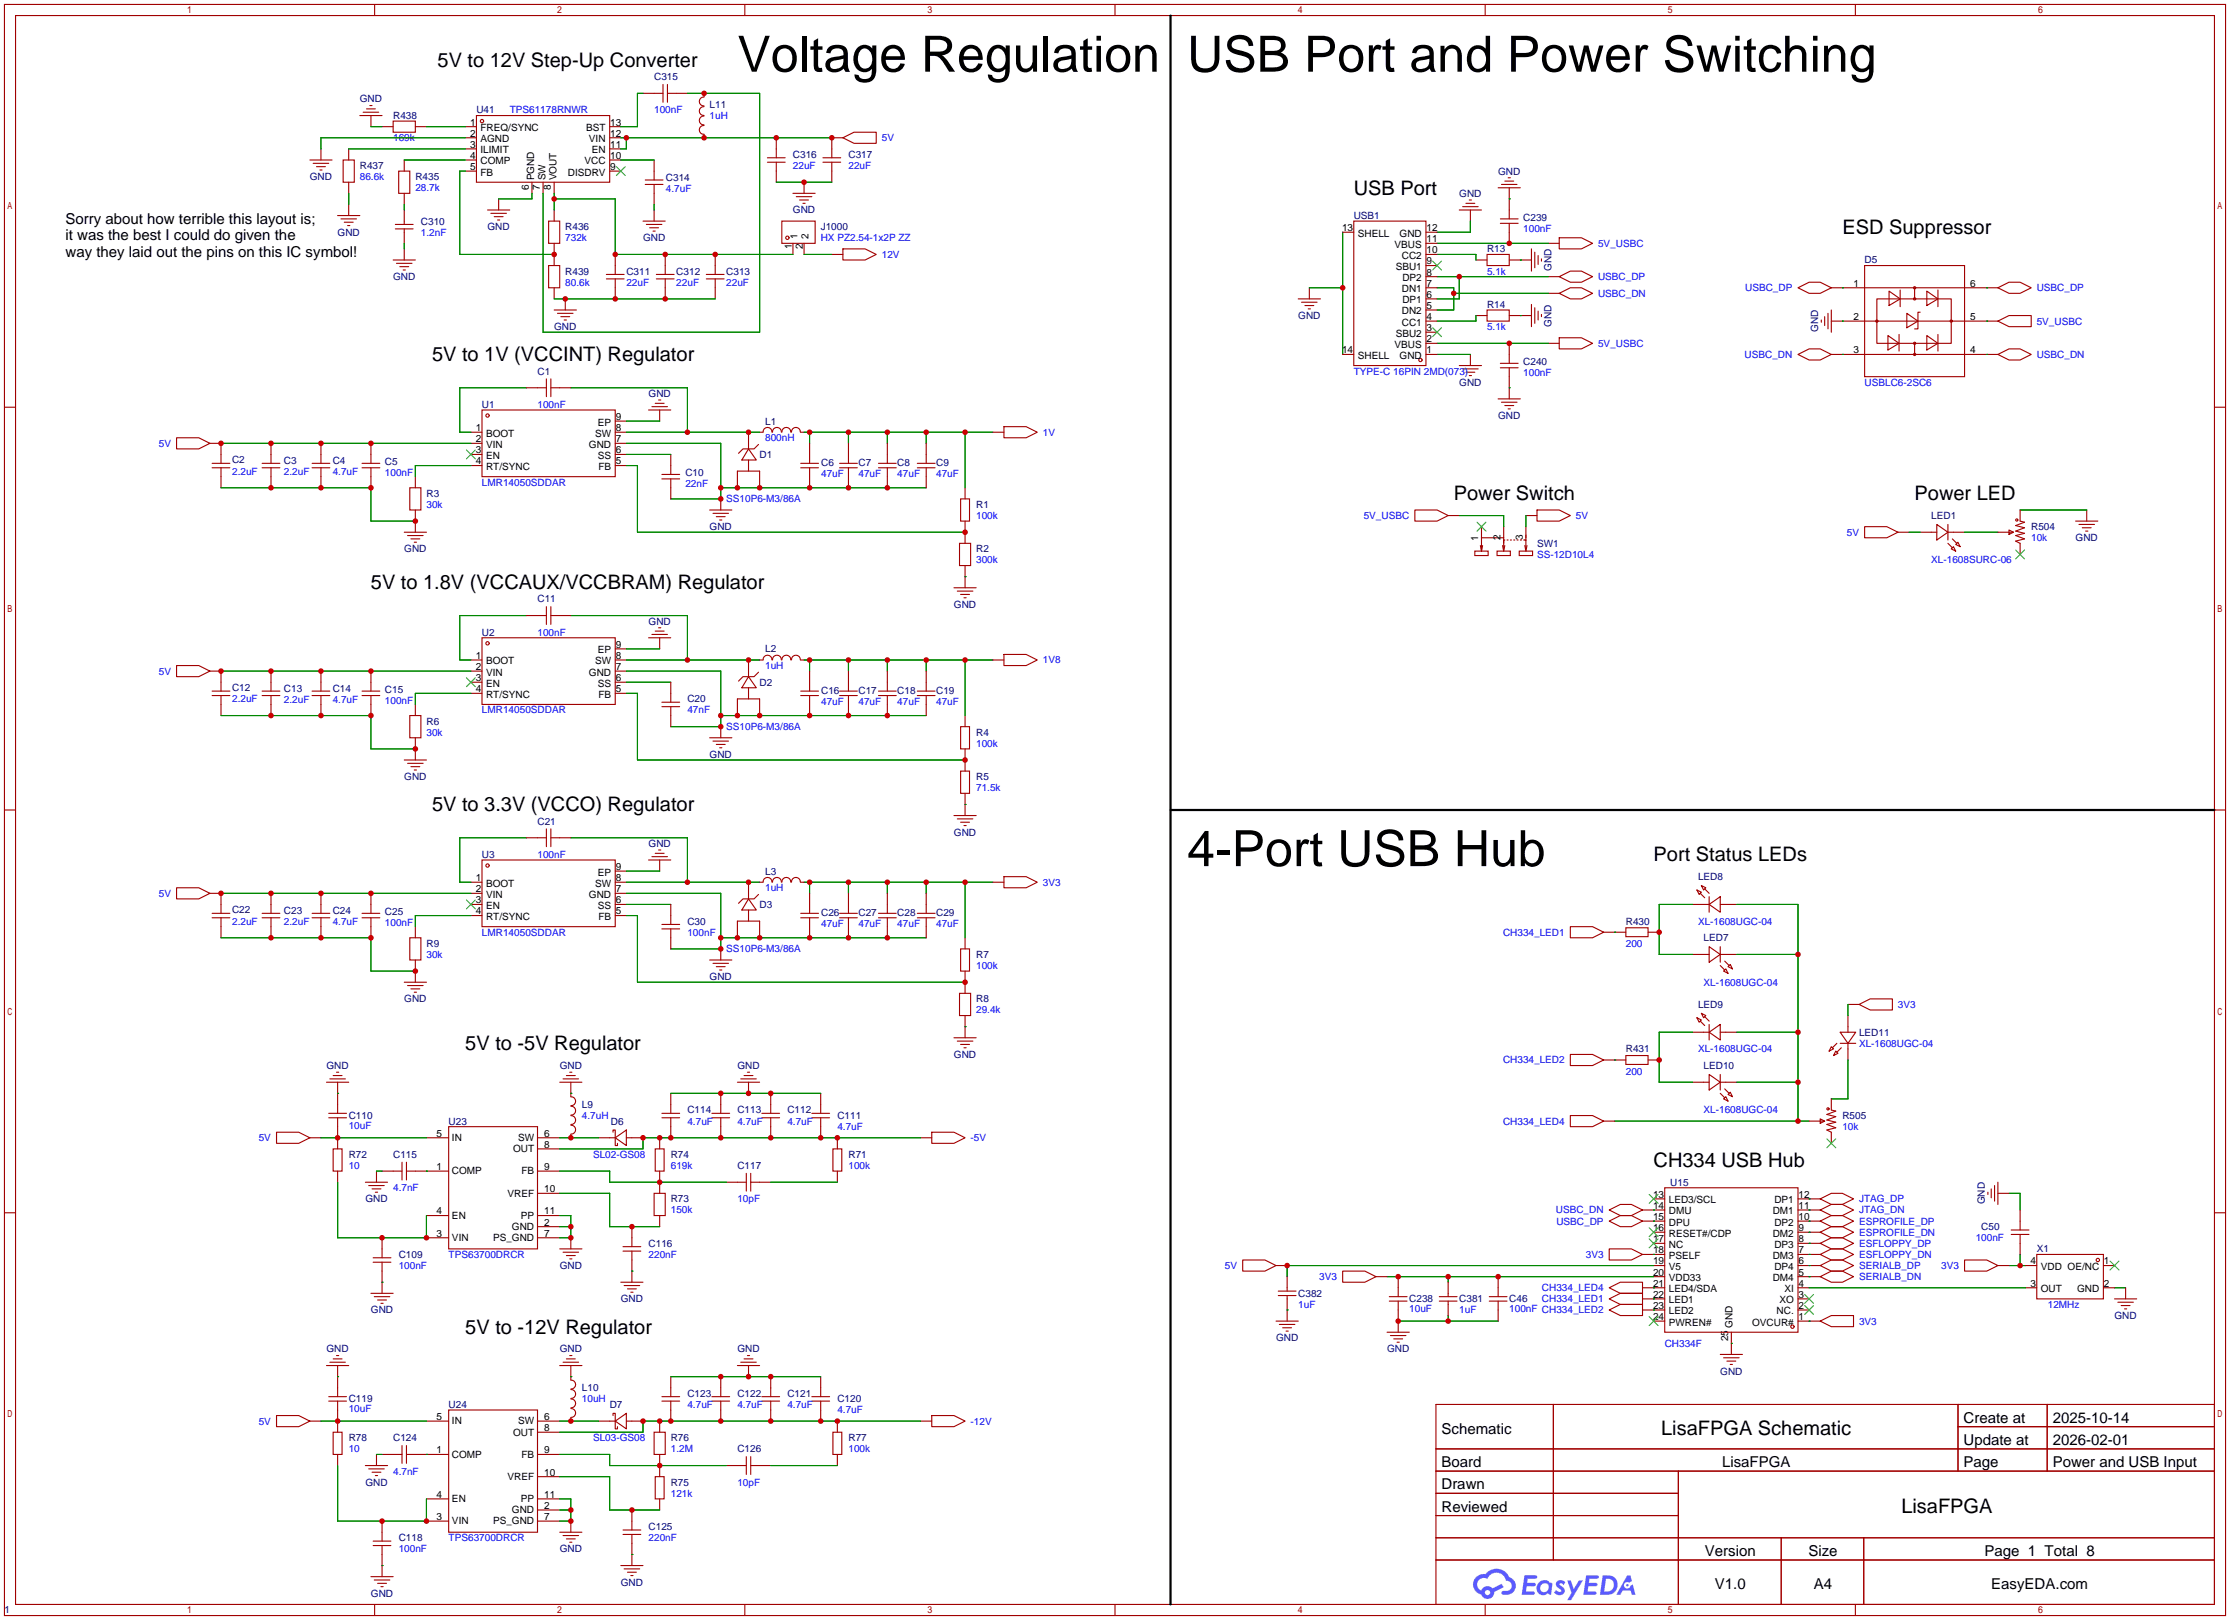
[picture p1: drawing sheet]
<svg xmlns="http://www.w3.org/2000/svg" width="510mm" height="370mm" viewBox="0 0 510 370" stroke-linecap="round" stroke-linejoin="round" font-family="sans-serif">
<defs><g id="words">
<g font-size="11.4">
<text x="168.7" y="16.4">Voltage Regulation</text>
<text x="271.5" y="16.4">USB Port and Power Switching</text>
<text x="271.5" y="198">4-Port USB Hub</text>
</g>
<g font-size="4.6">
<text x="100.1" y="15.3">5V to 12V Step-Up Converter</text>
<text x="309.6" y="44.5">USB Port</text>
<text x="421.4" y="53.4">ESD Suppressor</text>
<text x="98.8" y="82.6">5V to 1V (VCCINT) Regulator</text>
<text x="332.5" y="114.4">Power Switch</text>
<text x="437.9" y="114.4">Power LED</text>
<text x="84.8" y="134.7">5V to 1.8V (VCCAUX/VCCBRAM) Regulator</text>
<text x="98.8" y="185.5">5V to 3.3V (VCCO) Regulator</text>
<text x="378.2" y="196.9">Port Status LEDs</text>
<text x="106.4" y="240.1">5V to -5V Regulator</text>
<text x="378.2" y="266.8">CH334 USB Hub</text>
<text x="106.4" y="304.9">5V to -12V Regulator</text>
<text x="379.9" y="328.1">LisaFPGA Schematic</text>
<text x="434.9" y="345.9">LisaFPGA</text>
</g>
<g font-size="3.4">
<text x="15" y="51.1">Sorry about how terrible this layout is;</text>
<text x="15" y="54.9">it was the best I could do given the</text>
<text x="15" y="58.7">way they laid out the pins on this IC symbol!</text>
<text x="329.7" y="327.8">Schematic</text>
<text x="449.1" y="325.2">Create at</text>
<text x="469.5" y="325.2">2025-10-14</text>
<text x="329.7" y="335.4">Board</text>
<text x="393.9" y="335.4">LisaFPGA</text>
<text x="449.1" y="330.3">Update at</text>
<text x="449.1" y="335.4">Page</text>
<text x="469.5" y="330.3">2026-02-01</text>
<text x="469.5" y="335.4">Power and USB Input</text>
<text x="329.7" y="340.5">Drawn</text>
<text x="329.7" y="345.5">Reviewed</text>
<text x="389.9" y="355.7">Version</text>
<text x="413.6" y="355.7">Size</text>
<text x="453.9" y="355.7">Page 1 Total 8</text>
<text x="392.2" y="363.3">V1.0</text>
<text x="414.9" y="363.3">A4</text>
<text x="455.4" y="363.3">EasyEDA.com</text>
</g>
<g font-size="2.3" fill="#000080">
<text x="82.3" y="23.4">GND</text>
<text x="149.6" y="18.3">C315</text>
<text x="89.9" y="27.2">R438</text>
<text x="109" y="25.9">U41</text>
<text x="162.3" y="24.7">L11</text>
<text x="70.9" y="41.2">GND</text>
<text x="82.3" y="38.6">R437</text>
<text x="95" y="41.2">R435</text>
<text x="152.3" y="41.4">C314</text>
<text x="181.4" y="36.1">C316</text>
<text x="194.1" y="36.1">C317</text>
<text x="342.6" y="39.9">GND</text>
<text x="333.8" y="45">GND</text>
<text x="77.2" y="53.9">GND</text>
<text x="96.3" y="51.3">C310</text>
<text x="111.5" y="52.6">GND</text>
<text x="129.3" y="52.6">R436</text>
<text x="181.4" y="48.8">GND</text>
<text x="187.7" y="52.6">J1000</text>
<text x="309.6" y="50.1">USB1</text>
<text x="348.4" y="50.5">C239</text>
<text x="147.1" y="55.1">GND</text>
<text x="340.1" y="57.7">R13</text>
<text x="89.9" y="64">GND</text>
<text x="129.3" y="62.8">R439</text>
<text x="143.3" y="62.8">C311</text>
<text x="154.7" y="62.8">C312</text>
<text x="166.1" y="62.8">C313</text>
<text x="354.9" y="62" transform="rotate(-90 354.9 62)">GND</text>
<text x="426.5" y="60.2">D5</text>
<text x="340.1" y="70.4">R14</text>
<text x="126.7" y="75.5">GND</text>
<text x="296.9" y="72.9">GND</text>
<text x="354.9" y="74.7" transform="rotate(-90 354.9 74.7)">GND</text>
<text x="415.8" y="75.9" transform="rotate(-90 415.8 75.9)">GND</text>
<text x="348.4" y="83.5">C240</text>
<text x="122.9" y="85.6">C1</text>
<text x="333.8" y="88.2">GND</text>
<text x="110.2" y="93.2">U1</text>
<text x="148.3" y="90.7">GND</text>
<text x="342.6" y="95.8">GND</text>
<text x="175" y="97.1">L1</text>
<text x="53.1" y="105.9">C2</text>
<text x="64.9" y="106.1">C3</text>
<text x="76.1" y="106.1">C4</text>
<text x="88" y="106.4">C5</text>
<text x="173.7" y="104.7">D1</text>
<text x="187.8" y="106.6">C6</text>
<text x="196.3" y="106.6">C7</text>
<text x="205.2" y="106.6">C8</text>
<text x="214.1" y="106.6">C9</text>
<text x="97.5" y="113.6">R3</text>
<text x="156.7" y="108.8">C10</text>
<text x="223.3" y="116.1">R1</text>
<text x="441.7" y="118.6">LED1</text>
<text x="162.3" y="121.2">GND</text>
<text x="351.5" y="125">SW1</text>
<text x="464.6" y="121.2">R504</text>
<text x="474.7" y="123.7">GND</text>
<text x="92.5" y="126.3">GND</text>
<text x="223.3" y="126.3">R2</text>
<text x="122.9" y="137.7">C11</text>
<text x="148.3" y="142.8">GND</text>
<text x="218.2" y="139">GND</text>
<text x="110.2" y="145.3">U2</text>
<text x="175" y="149.1">L2</text>
<text x="53.1" y="158">C12</text>
<text x="64.9" y="158.2">C13</text>
<text x="76.1" y="158.2">C14</text>
<text x="88" y="158.4">C15</text>
<text x="157.2" y="160.6">C20</text>
<text x="173.7" y="156.7">D2</text>
<text x="187.8" y="158.6">C16</text>
<text x="196.3" y="158.7">C17</text>
<text x="205.2" y="158.7">C18</text>
<text x="214.1" y="158.7">C19</text>
<text x="97.5" y="165.6">R6</text>
<text x="162.3" y="173.3">GND</text>
<text x="223.3" y="168.2">R4</text>
<text x="92.5" y="178.3">GND</text>
<text x="223.3" y="178.3">R5</text>
<text x="122.9" y="188.5">C21</text>
<text x="218.2" y="191">GND</text>
<text x="110.2" y="196.1">U3</text>
<text x="148.3" y="193.6">GND</text>
<text x="175" y="199.9">L3</text>
<text x="388.4" y="201.2">LED8</text>
<text x="53.1" y="208.8">C22</text>
<text x="64.9" y="209">C23</text>
<text x="76.1" y="209">C24</text>
<text x="88" y="209.2">C25</text>
<text x="173.7" y="207.5">D3</text>
<text x="187.8" y="209.4">C26</text>
<text x="196.3" y="209.5">C27</text>
<text x="205.2" y="209.5">C28</text>
<text x="214.1" y="209.5">C29</text>
<text x="157.2" y="211.4">C30</text>
<text x="371.9" y="211.4">R430</text>
<text x="389.6" y="215.2">LED7</text>
<text x="97.5" y="216.4">R9</text>
<text x="223.3" y="219">R7</text>
<text x="162.3" y="224.1">GND</text>
<text x="92.5" y="229.1">GND</text>
<text x="223.3" y="229.1">R8</text>
<text x="388.4" y="230.4">LED9</text>
<text x="425.2" y="236.8">LED11</text>
<text x="74.7" y="244.4">GND</text>
<text x="128" y="244.4">GND</text>
<text x="168.7" y="244.4">GND</text>
<text x="218.2" y="241.8">GND</text>
<text x="371.9" y="240.6">R431</text>
<text x="389.6" y="244.4">LED10</text>
<text x="79.8" y="255.7">C110</text>
<text x="102.6" y="257.1">U23</text>
<text x="133.1" y="253.3">L9</text>
<text x="139.7" y="257.1">D6</text>
<text x="157.2" y="254.5">C114</text>
<text x="168.7" y="254.5">C113</text>
<text x="180.1" y="254.5">C112</text>
<text x="191.5" y="255.8">C111</text>
<text x="421.4" y="255.8">R505</text>
<text x="79.8" y="264.7">R72</text>
<text x="89.9" y="264.7">C115</text>
<text x="153.4" y="264.7">R74</text>
<text x="168.7" y="267.2">C117</text>
<text x="194.1" y="264.7">R71</text>
<text x="83.6" y="274.9">GND</text>
<text x="153.4" y="274.9">R73</text>
<text x="382" y="271">U15</text>
<text x="453.9" y="275.3" transform="rotate(-90 453.9 275.3)">GND</text>
<text x="453.1" y="281.2">C50</text>
<text x="91.2" y="287.6">C109</text>
<text x="148.3" y="285">C116</text>
<text x="465.8" y="286.3">X1</text>
<text x="128" y="290.1">GND</text>
<text x="142" y="297.7">GND</text>
<text x="296.9" y="296.4">C382</text>
<text x="322.3" y="297.6">C238</text>
<text x="333.8" y="297.7">C381</text>
<text x="345.2" y="297.6">C46</text>
<text x="84.8" y="300.3">GND</text>
<text x="483.6" y="301.5">GND</text>
<text x="74.7" y="309.1">GND</text>
<text x="128" y="309.1">GND</text>
<text x="168.7" y="309.1">GND</text>
<text x="291.8" y="306.6">GND</text>
<text x="317.2" y="309.1">GND</text>
<text x="393.4" y="314.2">GND</text>
<text x="79.8" y="320.5">C119</text>
<text x="102.6" y="321.8">U24</text>
<text x="133.1" y="318">L10</text>
<text x="139.4" y="321.8">D7</text>
<text x="157.2" y="319.3">C123</text>
<text x="168.7" y="319.3">C122</text>
<text x="180.1" y="319.3">C121</text>
<text x="191.5" y="320.6">C120</text>
<text x="79.8" y="329.5">R78</text>
<text x="89.9" y="329.5">C124</text>
<text x="153.4" y="329.5">R76</text>
<text x="194.1" y="329.5">R77</text>
<text x="168.7" y="332">C126</text>
<text x="83.6" y="339.6">GND</text>
<text x="153.4" y="339.6">R75</text>
<text x="91.2" y="352.3">C118</text>
<text x="148.3" y="349.8">C125</text>
<text x="128" y="354.9">GND</text>
<text x="84.8" y="365">GND</text>
<text x="142" y="362.5">GND</text>
<text x="1" y="368.8">1</text>
</g>
<g font-size="2.3">
<text x="107.6" y="28.7">1</text>
<text x="109.9" y="30">FREQ/SYNC</text>
<text x="134.1" y="30">BST</text>
<text x="139.6" y="28.7">13</text>
<text x="107.6" y="31.2">2</text>
<text x="107.6" y="33.8">3</text>
<text x="109.9" y="32.5">AGND</text>
<text x="109.9" y="35.1">ILIMIT</text>
<text x="134.7" y="32.5">VIN</text>
<text x="135.3" y="35.1">EN</text>
<text x="139.6" y="33.8">11</text>
<text x="139.6" y="31.2">12</text>
<text x="107.6" y="36.3">4</text>
<text x="107.6" y="38.9">5</text>
<text x="109.9" y="37.6">COMP</text>
<text x="109.9" y="40.1">FB</text>
<text x="122.2" y="41.2" transform="rotate(-90 122.2 41.2)">PGND</text>
<text x="124.7" y="41.2" transform="rotate(-90 124.7 41.2)">SW</text>
<text x="127.3" y="41.2" transform="rotate(-90 127.3 41.2)">VOUT</text>
<text x="129.9" y="40.1">DISDRV</text>
<text x="133.7" y="37.6">VCC</text>
<text x="139.6" y="38.9">9</text>
<text x="139.6" y="36.3">10</text>
<text x="120.9" y="43.5" transform="rotate(-90 120.9 43.5)">6</text>
<text x="123.5" y="43.5" transform="rotate(-90 123.5 43.5)">7</text>
<text x="126" y="43.5" transform="rotate(-90 126 43.5)">8</text>
<text x="307" y="52.8">13</text>
<text x="326.3" y="52.8">12</text>
<text x="181.1" y="57" transform="rotate(-90 181.1 57)">1</text>
<text x="182.4" y="54.7" transform="rotate(-90 182.4 54.7)">1</text>
<text x="183.6" y="57" transform="rotate(-90 183.6 57)">2</text>
<text x="184.9" y="54.7" transform="rotate(-90 184.9 54.7)">2</text>
<text x="310.6" y="54.1">SHELL</text>
<text x="319" y="56.6">VBUS</text>
<text x="320.1" y="54.1">GND</text>
<text x="320.6" y="59.2">CC2</text>
<text x="326.3" y="57.9">10</text>
<text x="326.3" y="55.4">11</text>
<text x="319.2" y="61.7">SBU1</text>
<text x="320.7" y="64.3">DP2</text>
<text x="326.3" y="65.5">7</text>
<text x="326.3" y="63">8</text>
<text x="326.3" y="60.5">9</text>
<text x="423.9" y="65.5">1</text>
<text x="450.6" y="65.5">6</text>
<text x="320.6" y="71.9">DN2</text>
<text x="320.6" y="66.8">DN1</text>
<text x="320.7" y="69.3">DP1</text>
<text x="326.3" y="70.6">5</text>
<text x="326.3" y="68.1">6</text>
<text x="319.2" y="77">SBU2</text>
<text x="320.6" y="74.4">CC1</text>
<text x="326.3" y="75.7">3</text>
<text x="326.3" y="73.2">4</text>
<text x="423.9" y="73.2">2</text>
<text x="450.6" y="73.2">5</text>
<text x="307" y="80.8">14</text>
<text x="310.6" y="82">SHELL</text>
<text x="319" y="79.5">VBUS</text>
<text x="320.1" y="82">GND</text>
<text x="326.3" y="80.8">1</text>
<text x="326.3" y="78.2">2</text>
<text x="423.9" y="80.8">3</text>
<text x="450.6" y="80.8">4</text>
<text x="108.8" y="98.6">1</text>
<text x="108.8" y="101.1">2</text>
<text x="111.2" y="99.8">BOOT</text>
<text x="136.1" y="99.8">SW</text>
<text x="136.7" y="97.3">EP</text>
<text x="140.8" y="101.1">7</text>
<text x="140.8" y="98.6">8</text>
<text x="140.8" y="96">9</text>
<text x="108.8" y="103.6">3</text>
<text x="108.8" y="106.2">4</text>
<text x="111.2" y="102.4">VIN</text>
<text x="111.2" y="104.9">EN</text>
<text x="111.2" y="107.4">RT/SYNC</text>
<text x="134.7" y="102.4">GND</text>
<text x="136.7" y="104.9">SS</text>
<text x="136.9" y="107.4">FB</text>
<text x="140.8" y="106.2">5</text>
<text x="140.8" y="103.6">6</text>
<text x="338.1" y="123.7" transform="rotate(-90 338.1 123.7)">1</text>
<text x="343.2" y="123.4" transform="rotate(-90 343.2 123.4)">2</text>
<text x="348.3" y="123.4" transform="rotate(-90 348.3 123.4)">3</text>
<text x="136.7" y="149.4">EP</text>
<text x="140.8" y="148.1">9</text>
<text x="108.8" y="150.6">1</text>
<text x="108.8" y="153.2">2</text>
<text x="108.8" y="155.7">3</text>
<text x="111.2" y="151.9">BOOT</text>
<text x="111.2" y="154.4">VIN</text>
<text x="134.7" y="154.4">GND</text>
<text x="136.1" y="151.9">SW</text>
<text x="140.8" y="155.7">6</text>
<text x="140.8" y="153.2">7</text>
<text x="140.8" y="150.6">8</text>
<text x="108.8" y="158.2">4</text>
<text x="111.2" y="157">EN</text>
<text x="111.2" y="159.5">RT/SYNC</text>
<text x="136.7" y="157">SS</text>
<text x="136.9" y="159.5">FB</text>
<text x="140.8" y="158.2">5</text>
<text x="108.8" y="201.4">1</text>
<text x="108.8" y="204">2</text>
<text x="111.2" y="202.7">BOOT</text>
<text x="136.1" y="202.7">SW</text>
<text x="136.7" y="200.2">EP</text>
<text x="140.8" y="204">7</text>
<text x="140.8" y="201.4">8</text>
<text x="140.8" y="198.9">9</text>
<text x="108.8" y="206.5">3</text>
<text x="108.8" y="209">4</text>
<text x="111.2" y="205.2">VIN</text>
<text x="111.2" y="207.8">EN</text>
<text x="134.7" y="205.2">GND</text>
<text x="136.7" y="207.8">SS</text>
<text x="140.8" y="209">5</text>
<text x="140.8" y="206.5">6</text>
<text x="111.2" y="210.3">RT/SYNC</text>
<text x="136.9" y="210.3">FB</text>
<text x="99.8" y="259.8">5</text>
<text x="103.4" y="260.9">IN</text>
<text x="117.3" y="263.4">OUT</text>
<text x="118.5" y="260.9">SW</text>
<text x="124.5" y="259.8">6</text>
<text x="124.5" y="262.4">8</text>
<text x="99.8" y="267.5">1</text>
<text x="103.4" y="268.5">COMP</text>
<text x="119.2" y="268.5">FB</text>
<text x="124.5" y="267.5">9</text>
<text x="116.1" y="273.6">VREF</text>
<text x="124.5" y="272.5">10</text>
<text x="378.1" y="273.8">13</text>
<text x="381.7" y="275.1">LED3/SCL</text>
<text x="405.8" y="275.1">DP1</text>
<text x="411.4" y="273.8">12</text>
<text x="99.8" y="277.6">4</text>
<text x="103.4" y="278.6">EN</text>
<text x="117.1" y="281.2">GND</text>
<text x="119.1" y="278.6">PP</text>
<text x="124.5" y="280.2">2</text>
<text x="124.5" y="277.6">11</text>
<text x="378.1" y="281.4">16</text>
<text x="378.1" y="278.9">15</text>
<text x="378.1" y="276.4">14</text>
<text x="381.7" y="280.2">DPU</text>
<text x="381.7" y="277.6">DMU</text>
<text x="405.5" y="277.6">DM1</text>
<text x="405.8" y="280.2">DP2</text>
<text x="411.4" y="276.4">11</text>
<text x="411.4" y="278.9">10</text>
<text x="411.4" y="281.4">9</text>
<text x="99.8" y="282.7">3</text>
<text x="103.4" y="283.7">VIN</text>
<text x="112.8" y="283.7">PS_GND</text>
<text x="124.5" y="282.7">7</text>
<text x="378.1" y="286.5">18</text>
<text x="378.1" y="284">17</text>
<text x="381.7" y="287.8">PSELF</text>
<text x="381.7" y="285.2">NC</text>
<text x="381.7" y="282.7">RESET#/CDP</text>
<text x="405.5" y="282.7">DM2</text>
<text x="405.5" y="287.8">DM3</text>
<text x="405.8" y="285.2">DP3</text>
<text x="411.4" y="284">8</text>
<text x="411.4" y="286.5">7</text>
<text x="378.1" y="291.6">20</text>
<text x="378.1" y="289.1">19</text>
<text x="381.7" y="292.9">VDD33</text>
<text x="381.7" y="290.3">V5</text>
<text x="405.5" y="292.9">DM4</text>
<text x="405.8" y="290.3">DP4</text>
<text x="411.4" y="289.1">6</text>
<text x="411.4" y="291.6">5</text>
<text x="464.4" y="289.1">4</text>
<text x="466.8" y="290.3">VDD OE/NC</text>
<text x="481.2" y="289.1">1</text>
<text x="378.1" y="299.2">23</text>
<text x="378.1" y="296.7">22</text>
<text x="378.1" y="294.1">21</text>
<text x="381.7" y="297.9">LED1</text>
<text x="381.7" y="295.4">LED4/SDA</text>
<text x="407" y="297.9">XO</text>
<text x="408.1" y="295.4">XI</text>
<text x="411.4" y="294.1">4</text>
<text x="411.4" y="296.7">3</text>
<text x="411.4" y="299.2">2</text>
<text x="464.4" y="294.1">3</text>
<text x="466.8" y="295.4">OUT</text>
<text x="475.1" y="295.4">GND</text>
<text x="481.2" y="294.1">2</text>
<text x="378.1" y="301.8">24</text>
<text x="381.7" y="303">PWREN#</text>
<text x="381.7" y="300.5">LED2</text>
<text x="396.3" y="303.6" transform="rotate(-90 396.3 303.6)">GND</text>
<text x="400.8" y="303">OVCUR#</text>
<text x="406.3" y="300.5">NC.</text>
<text x="411.4" y="301.8">1</text>
<text x="395.3" y="306.6" transform="rotate(-90 395.3 306.6)">25</text>
<text x="99.8" y="324.6">5</text>
<text x="103.4" y="325.6">IN</text>
<text x="117.3" y="328.2">OUT</text>
<text x="118.5" y="325.6">SW</text>
<text x="124.5" y="324.6">6</text>
<text x="124.5" y="327.2">8</text>
<text x="99.8" y="332.2">1</text>
<text x="103.4" y="333.3">COMP</text>
<text x="119.2" y="333.3">FB</text>
<text x="124.5" y="332.2">9</text>
<text x="116.1" y="338.3">VREF</text>
<text x="124.5" y="337.3">10</text>
<text x="99.8" y="347.5">3</text>
<text x="99.8" y="342.4">4</text>
<text x="103.4" y="343.4">EN</text>
<text x="117.1" y="346">GND</text>
<text x="119.1" y="343.4">PP</text>
<text x="124.5" y="344.9">2</text>
<text x="124.5" y="347.5">7</text>
<text x="124.5" y="342.4">11</text>
<text x="103.4" y="348.5">VIN</text>
<text x="112.8" y="348.5">PS_GND</text>
</g>
<g font-size="2.3" fill="#00f">
<text x="116.6" y="25.9">TPS61178RNWR</text>
<text x="149.6" y="25.9">100nF</text>
<text x="162.3" y="27.2">1uH</text>
<text x="89.9" y="32.3">169k</text>
<text x="201.7" y="32.3">5V</text>
<text x="82.3" y="41.2">86.6k</text>
<text x="181.4" y="38.6">22uF</text>
<text x="194.1" y="38.6">22uF</text>
<text x="95" y="43.7">28.7k</text>
<text x="152.3" y="43.9">4.7uF</text>
<text x="96.3" y="53.9">1.2nF</text>
<text x="348.4" y="53">100nF</text>
<text x="129.3" y="55.1">732k</text>
<text x="187.7" y="55.1">HX PZ2.54-1x2P ZZ</text>
<text x="201.7" y="59">12V</text>
<text x="365.5" y="56.4">5V_USBC</text>
<text x="129.3" y="65.3">80.6k</text>
<text x="143.3" y="65.3">22uF</text>
<text x="154.7" y="65.3">22uF</text>
<text x="166.1" y="65.3">22uF</text>
<text x="340.1" y="62.8">5.1k</text>
<text x="365.5" y="64">USBC_DP</text>
<text x="365.5" y="67.8">USBC_DN</text>
<text x="399.2" y="66.6">USBC_DP</text>
<text x="465.8" y="66.6">USBC_DP</text>
<text x="340.1" y="75.5">5.1k</text>
<text x="465.8" y="74.2">5V_USBC</text>
<text x="365.5" y="79.3">5V_USBC</text>
<text x="399" y="81.8">USBC_DN</text>
<text x="465.8" y="81.8">USBC_DN</text>
<text x="309.6" y="85.6">TYPE-C 16PIN 2MD(073)</text>
<text x="348.4" y="86.1">100nF</text>
<text x="426.5" y="88.2">USBLC6-2SC6</text>
<text x="122.9" y="93.2">100nF</text>
<text x="175" y="100.9">800nH</text>
<text x="238.5" y="99.6">1V</text>
<text x="36.3" y="102.1">5V</text>
<text x="53.1" y="108.5">2.2uF</text>
<text x="64.9" y="108.7">2.2uF</text>
<text x="76.1" y="108.7">4.7uF</text>
<text x="88" y="108.9">100nF</text>
<text x="110.2" y="111">LMR14050SDDAR</text>
<text x="156.7" y="111.3">22nF</text>
<text x="187.8" y="109.1">47uF</text>
<text x="196.3" y="109.1">47uF</text>
<text x="205.2" y="109.1">47uF</text>
<text x="214.1" y="109.1">47uF</text>
<text x="97.5" y="116.1">30k</text>
<text x="166.1" y="114.8">SS10P6-M3/86A</text>
<text x="223.3" y="118.6">100k</text>
<text x="311.9" y="118.6">5V_USBC</text>
<text x="360.4" y="118.6">5V</text>
<text x="422.4" y="122.5">5V</text>
<text x="464.6" y="123.7">10k</text>
<text x="223.3" y="128.8">300k</text>
<text x="351.5" y="127.5">SS-12D10L4</text>
<text x="441.7" y="128.8">XL-1608SURC-06</text>
<text x="122.9" y="145.3">100nF</text>
<text x="36.3" y="154.2">5V</text>
<text x="175" y="152.9">1uH</text>
<text x="238.5" y="151.7">1V8</text>
<text x="53.1" y="160.6">2.2uF</text>
<text x="64.9" y="160.7">2.2uF</text>
<text x="76.1" y="160.7">4.7uF</text>
<text x="88" y="161">100nF</text>
<text x="187.8" y="161.2">47uF</text>
<text x="196.3" y="161.2">47uF</text>
<text x="205.2" y="161.2">47uF</text>
<text x="214.1" y="161.2">47uF</text>
<text x="110.2" y="163.1">LMR14050SDDAR</text>
<text x="157.2" y="163.1">47nF</text>
<text x="166.1" y="166.9">SS10P6-M3/86A</text>
<text x="97.5" y="168.2">30k</text>
<text x="223.3" y="170.7">100k</text>
<text x="223.3" y="180.9">71.5k</text>
<text x="122.9" y="196.1">100nF</text>
<text x="175" y="203.7">1uH</text>
<text x="238.5" y="202.5">3V3</text>
<text x="36.3" y="205">5V</text>
<text x="53.1" y="211.4">2.2uF</text>
<text x="64.9" y="211.5">2.2uF</text>
<text x="76.1" y="211.5">4.7uF</text>
<text x="88" y="211.8">100nF</text>
<text x="110.2" y="213.9">LMR14050SDDAR</text>
<text x="157.2" y="213.9">100nF</text>
<text x="187.8" y="212">47uF</text>
<text x="196.3" y="212">47uF</text>
<text x="205.2" y="212">47uF</text>
<text x="214.1" y="212">47uF</text>
<text x="343.8" y="213.9">CH334_LED1</text>
<text x="388.4" y="211.4">XL-1608UGC-04</text>
<text x="97.5" y="219">30k</text>
<text x="166.1" y="217.7">SS10P6-M3/86A</text>
<text x="223.3" y="221.5">100k</text>
<text x="371.9" y="216.4">200</text>
<text x="389.6" y="225.3">XL-1608UGC-04</text>
<text x="223.3" y="231.7">29.4k</text>
<text x="434.1" y="230.4">3V3</text>
<text x="425.2" y="239.3">XL-1608UGC-04</text>
<text x="343.8" y="243.1">CH334_LED2</text>
<text x="371.9" y="245.6">200</text>
<text x="388.4" y="240.6">XL-1608UGC-04</text>
<text x="79.8" y="258">10uF</text>
<text x="133.1" y="255.8">4.7uH</text>
<text x="157.2" y="257.1">4.7uF</text>
<text x="168.7" y="257.1">4.7uF</text>
<text x="180.1" y="257.1">4.7uF</text>
<text x="343.8" y="257.1">CH334_LED4</text>
<text x="389.6" y="254.5">XL-1608UGC-04</text>
<text x="59.2" y="260.9">5V</text>
<text x="191.5" y="258.3">4.7uF</text>
<text x="222" y="260.9">-5V</text>
<text x="421.4" y="258.3">10k</text>
<text x="79.8" y="267.2">10</text>
<text x="135.6" y="264.7">SL02-GS08</text>
<text x="153.4" y="267.2">619k</text>
<text x="194.1" y="267.2">100k</text>
<text x="89.9" y="272.3">4.7nF</text>
<text x="168.7" y="274.9">10pF</text>
<text x="425.2" y="274.9">JTAG_DP</text>
<text x="153.4" y="277.4">150k</text>
<text x="355.8" y="277.4">USBC_DN</text>
<text x="356" y="279.9">USBC_DP</text>
<text x="425.2" y="277.4">JTAG_DN</text>
<text x="425.2" y="279.9">ESPROFILE_DP</text>
<text x="102.6" y="287.6">TPS63700DRCR</text>
<text x="148.3" y="287.6">220nF</text>
<text x="362.7" y="287.6">3V3</text>
<text x="425.2" y="282.5">ESPROFILE_DN</text>
<text x="425.2" y="285">ESFLOPPY_DP</text>
<text x="425.2" y="287.6">ESFLOPPY_DN</text>
<text x="451.9" y="283.7">100nF</text>
<text x="91.2" y="290.1">100nF</text>
<text x="280.2" y="290.1">5V</text>
<text x="301.7" y="292.6">3V3</text>
<text x="425.2" y="290.1">SERIALB_DP</text>
<text x="425.2" y="292.6">SERIALB_DN</text>
<text x="444" y="290.1">3V3</text>
<text x="296.9" y="299">1uF</text>
<text x="322.3" y="299.9">10uF</text>
<text x="345.2" y="299.9">100nF CH334_LED2</text>
<text x="352.7" y="297.7">CH334_LED1</text>
<text x="352.7" y="295.2">CH334_LED4</text>
<text x="468.4" y="299">12MHz</text>
<text x="333.8" y="300.3">1uF</text>
<text x="425.2" y="302.8">3V3</text>
<text x="380.7" y="307.9">CH334F</text>
<text x="79.8" y="322.8">10uF</text>
<text x="133.1" y="320.6">10uH</text>
<text x="157.2" y="321.8">4.7uF</text>
<text x="168.7" y="321.8">4.7uF</text>
<text x="180.1" y="321.8">4.7uF</text>
<text x="191.5" y="323.1">4.7uF</text>
<text x="59.2" y="325.7">5V</text>
<text x="135.6" y="329.5">SL03-GS08</text>
<text x="222" y="325.7">-12V</text>
<text x="79.8" y="332">10</text>
<text x="153.4" y="332">1.2M</text>
<text x="194.1" y="332">100k</text>
<text x="89.9" y="337.1">4.7nF</text>
<text x="168.7" y="339.6">10pF</text>
<text x="153.4" y="342.2">121k</text>
<text x="102.6" y="352.3">TPS63700DRCR</text>
<text x="148.3" y="352.3">220nF</text>
<text x="91.2" y="354.9">100nF</text>
</g>
</g></defs>
<g fill="none" stroke="#a10000" stroke-width=".25">
<path d="M1 1h508v368.3h-508zM3.6 3.6h502.9v363.2h-502.9zM85.7 1v2.6M170.3 1v2.6M255 1v2.6M339.7 1v2.6M424.3 1v2.6M1 93.1h2.6M506.5 93.1h2.5M1 185.2h2.6M506.5 185.2h2.5M1 277.2h2.6"/>
<path d="M506.5 277.2h2.5M328.4 321.1h178.1v45.7h-178.1zM328.4 331.2h178.1M328.4 336.3h178.1M355.3 321.1v35.5M383.9 336.3v30.5M447.8 321.1v15.2M447.8 326.1h58.7M468.2 321.1v15.2M328.4 341.4h55.5M328.4 351.5h178.1M328.4 346.5h55.5"/>
<path d="M328.4 356.6h178.1M407.4 351.5v15.3M426.3 351.5v15.3M85.7 366.8v2.5M170.3 366.8v2.5M255 366.8v2.5M339.7 366.8v2.5M424.3 366.8v2.5"/>
</g>
<g fill="#5487ff">
<path d="M356.2 361.5a1.3 1.3 0 0 1 1.8 .2l-.4 .7a.54 .54 0 0 0-.9-.3l.1 .2a1.28 1.28 0 0 1 .8 2 1.53 1.53 0 0 1-2.2-.2l.5-.6 .8 .4a.31 .31 0 0 0 .4-.3 .31 .31 0 0 0-.3-.3 1.12 1.12 0 0 1-.6-1.8z"/>
<path d="M358.4 361.3h.9l.6 1.9 1.2-1.9h.9l-2.7 4.5h-.9l1-1.7z"/>
<path d="M348.7 360.1h2.2a.46 .46 0 0 1 .5 .1 .46 .46 0 0 1 .1 .5l-.3 .2h-1.8l-.1 .9h1.6a.4 .4 0 0 1 .4 .5 .4 .4 0 0 1-.4 .3h-1.7l-.2 1.2h1.4a.46 .46 0 0 1 .5 .1 .46 .46 0 0 1 .1 .5l-.3 .2h-2.7z"/>
<path d="M362.8 360.1h2.2a.47 .47 0 0 1 .5 .1 .47 .47 0 0 1 .1 .5l-.3 .2h-1.8l-.1 .9h1.6a.4 .4 0 0 1 .4 .5 .4 .4 0 0 1-.4 .3h-1.7l-.2 1.2h1.4a.46 .46 0 0 1 .5 .1 .46 .46 0 0 1 .1 .5l-.3 .2h-2.7z"/>
<path d="M372.2 360.1h.7l.4 1.4-.7 .3a.75 .75 0 0 0-1.1 .3 .75 .75 0 0 0 .5 1 .75 .75 0 0 0 .9-.6l.5-.3 .7 2.4h-.9l-.2-1h-1.9l-.5 1h-.9z"/>
<path d="M366.6 360.1l-.7 4.5h1.5a2.27 2.27 0 0 0 2.6-2.3 2.27 2.27 0 0 0-2.7-2.2zM367.3 360.9a1.5 1.5 0 0 1 1.8 1.5 1.5 1.5 0 0 1-1.9 1.4h-.3z"/>
<path d="M352 361.7a1.6 1.6 0 0 0-.3 2.3 1.6 1.6 0 0 0 2.3 .2l.8 .4 .3-2.5-.2-.3h-.5a1.58 1.58 0 0 0-2.4-.1zM352.6 362.3a.99 .99 0 0 1 1.6 .5 .99 .99 0 0 1-1.3 1.1 .98 .98 0 0 1-.3-1.6z"/>
<path d="M337.6 360.5a2.37 2.37 0 0 0 1.2 4 1.54 1.54 0 0 0 1.7 1 1.54 1.54 0 0 0 1.3-1.6l2.1-1.1-.5-.8-2 1.1a1.57 1.57 0 0 0-2.6 .5 1.5 1.5 0 0 1-.8-2.1 1.5 1.5 0 0 1 2.2-.6 2.23 2.23 0 0 1 2.3-1.4 2.23 2.23 0 0 1 2 1.9 1.16 1.16 0 0 1 1.2 1 1.16 1.16 0 0 1-1.1 1.3h-.6a.47 .47 0 0 0-.6 .4 .47 .47 0 0 0 .4 .5 2.14 2.14 0 0 0 2.7-1.3 2.14 2.14 0 0 0-1.3-2.8 3.2 3.2 0 0 0-5.5-.7l-1.1 .1zM339.6 364.1a.6 .6 0 0 1 1.2 0 .6 .6 0 0 1-1.2 0z"/>
<circle cx="372.2" cy="362.4" r=".28"/>
</g>
<g fill="none" stroke="#a10000" stroke-width=".25">
<path d="M151.6 19.3v4.1M152.7 19.3v4.1M70.9 36.6h5M71.6 37.3h3.6M72.4 38.1h2M73.2 38.9h.5M73.4 34v2.6M78.5 36.6h2.5v5.1h-2.5zM79.8 34v2.6M82.3 26.4h5.1M83.1 25.7h3.5M83.8 24.9h2.1"/>
<path d="M84.6 24.1h.5M84.8 26.4v2.6M87.4 29h2.5M89.9 27.7h5.1v2.5h-5.1zM91.2 39.1h2.5v5.1h-2.5zM92.5 36.6v2.5M95 29h2.5M106.4 29h2.6M106.4 31.5h2.6M106.4 34h2.6M106.4 36.6h2.6M106.4 39.1h2.6"/>
<path d="M109 26.4h30.4v15.3h-30.4zM139.4 29h2.6M139.4 31.5h2.6M139.4 34h2.6M139.4 36.6h2.6M139.4 39.1h2.6M147.1 21.3h4.5M149.6 36.6v4.5M152.7 21.3h4.5M161 26.5a1.01 1.01 0 0 0-1.1 1 1.01 1.01 0 0 0 1.1 1M161 24.4a1.01 1.01 0 0 0-1.1 1 1.01 1.01 0 0 0 1.1 1M161 28.7a1.01 1.01 0 0 0-1.1 1 1.01 1.01 0 0 0 1.1 1"/>
<path d="M161 22.2a1.01 1.01 0 0 0-1.1 1 1.01 1.01 0 0 0 1.1 1M161 21.3v.8M161 30.7v.8M175.5 37.1h4.1M175.5 36.1h4.1M177.5 31.5v4.6M177.5 37.1v4.6M188.2 37.1h4.1M188.2 36.1h4.1M190.2 37.1v4.6M192.8 31.5l2.5-1.3h5.1v2.6h-5.1zM192.8 31.5h-2.6v4.6"/>
<path d="M77.2 49.3h5.1M78 50h3.5M78.7 50.8h2.1M79.5 51.6h.5M79.8 41.7v2.5M79.8 46.7v2.6M89.9 59.4h5.1M90.4 52.3h4.1M90.4 51.3h4.1M92.5 44.2v2.5M92.5 48v3.3M92.5 52.3v3.3"/>
<path d="M92.5 56.9v2.5M111.5 48h5.1M112.3 48.8h3.5M113 49.5h2.1M113.8 50.3h.5M114 45.5v2.5M121.7 41.7v2.5M124.2 41.7v2.5M125.5 50.5h2.5v5.1h-2.5zM126.7 41.7v2.5M126.7 48v2.5M126.7 55.6v5.1"/>
<path d="M140.7 58.2v4.5M147.1 50.5h5M147.6 42.2h4M147.6 41.1h4M147.8 51.3h3.6M148.6 52.1h2M149.4 52.8h.5M149.6 42.2v4.5M149.6 48v2.5M152.1 58.2v4.5M163.6 58.2v4.5M178.8 50.5h7.6v5.1h-7.6z"/>
<path d="M181.4 55.6v2.6M181.4 44.2h5M182.1 45h3.6M182.9 45.7h2M183.6 46.5h.5M183.9 41.7v2.5M183.9 55.6v2.6M190.2 58.2h2.6M192.8 56.9h5.1l2.5 1.3-2.5 1.2h-5.1zM307.1 53.1h2.5M309.6 50.5h16.5v33.1h-16.5zM326.1 55.6h2.6"/>
<path d="M326.1 58.2h2.6M326.1 53.1h2.6M333.8 48h5M334.5 47.2h3.6M335.3 46.5h2M336 45.7h.5M336.3 48v2.5M337.6 59.4h2.5M340.1 58.2h5.1v2.5h-5.1zM342.6 42.9h5.1M343.2 50h4M343.2 51.1h4"/>
<path d="M343.4 42.2h3.6M344.2 41.4h2M344.9 40.6h.5M345.2 59.4h5.1M345.2 42.9v7.1M345.2 51.1v4.5M350.3 56.9v5.1M351 57.7v3.5M351.8 58.4v2.1M352.6 59.2v.5M354.1 55.6h2.5M356.6 54.4h5.1l2.5 1.2-2.5 1.3h-5.1z"/>
<path d="M90.7 60.2h3.5M91.4 61h2.1M92.2 61.7h.5M125.5 60.7h2.5v5.1h-2.5zM126.7 70.9h5.1M126.7 65.8v2.5M127.5 71.6h3.6M128.3 72.4h2M129 73.2h.5M129.3 68.3v2.6M138.7 63.8h4M138.7 62.7h4"/>
<path d="M140.7 63.8v4.5M150.1 63.8h4.1M150.1 62.7h4.1M152.1 63.8v4.5M161.5 63.8h4.1M161.5 62.7h4.1M163.6 63.8v4.5M296.9 68.3h5.1M297.7 69.1h3.5M298.4 69.8h2.1M299.2 70.6h.5M299.5 65.8v2.5"/>
<path d="M326.1 68.3h2.6M326.1 78.5h2.6M326.1 63.2h2.6M326.1 65.8h2.6M326.1 73.4h2.6M326.1 75.9h2.6M326.1 70.9h2.6M326.1 60.7h2.6M337.6 72.1h2.5M340.1 70.9h5.1v2.5h-5.1zM345.2 72.1h5.1M345.2 78.5v4.6"/>
<path d="M350.3 69.6v5.1M351 70.4v3.5M351.8 71.1v2.1M352.6 71.9v.5M354.1 78.5h2.5M354.1 63.2h2.5M354.1 67.1h2.5M356.6 77.2h5.1l2.5 1.3-2.5 1.3h-5.1zM356.6 63.2l2.6-1.2h2.5l2.5 1.2-2.5 1.3h-2.5zM356.6 67.1l2.6-1.3h2.5l2.5 1.3-2.5 1.2h-2.5zM411.2 65.8l2.6-1.3h2.5l2.5 1.3-2.5 1.3h-2.5zM416.6 73.2v.5"/>
<path d="M417.3 72.4v2M418.1 71.6v3.6M418.8 65.8h38.1M418.8 73.4h38.1M418.8 70.9v5M426.5 60.7h22.8v25.4h-22.8zM429.3 68.3h17v10.2h-17zM431.8 76.7l2.5 1.8-2.5 1.5zM432.1 66.5l2.5 1.8-2.5 1.5zM434.3 76.5v3.8M434.6 66.3v3.8M436.1 71.6l2.6 1.8-2.6 1.5z"/>
<path d="M437.9 65.8v2.5M437.9 78.5v2.5M439.2 71.4h-.5v3.8h-.8M440.7 66.5l2.5 1.8-2.5 1.5zM440.7 76.7l2.5 1.8-2.5 1.5zM443.2 66.3v3.8M443.2 76.5v3.8M456.9 73.4l2.6-1.3h5.1v2.6h-5.1zM456.9 65.8l2.6-1.3h2.5l2.6 1.3-2.6 1.3h-2.5zM107.7 98.8h2.5M110.2 93.7h30.5v15.3h-30.5zM120.4 88.6h4.6"/>
<path d="M125 86.6v4.1M126 86.6v4.1M126 88.6h4.6M140.7 98.8h2.6M140.7 96.3h2.6M148.3 93.7h5.1M149.1 93h3.6M149.9 92.2h2M150.6 91.4h.5M150.9 93.7v2.6M171.2 98.8v3.8M176.6 98.8a1.01 1.01 0 0 0-1.1-1.1 1.01 1.01 0 0 0-1 1.1h-.8"/>
<path d="M176.7 98.8a1.01 1.01 0 0 1 1-1.1 1.01 1.01 0 0 1 1 1.1M178.8 98.8a1.01 1.01 0 0 1 1-1.1 1.01 1.01 0 0 1 1.1 1.1M181 98.8a1.01 1.01 0 0 1 1-1.1 1.01 1.01 0 0 1 1 1.1M183.1 98.8h.8M227.1 98.8h2.5M229.6 97.5h5.1l2.5 1.3-2.5 1.3h-5.1zM307.1 81h2.5M326.1 81h2.6M333.8 83.6h5M334.5 84.3h3.6M335.3 85.1h2M336 85.9h.5"/>
<path d="M336.3 81v2.6M342.6 91.2h5.1M343.2 83.1h4M343.2 84.1h4M343.4 91.9h3.6M344.2 92.7h2M344.9 93.5h.5M345.2 84.1v7.1M411.2 81l2.6-1.2h2.5l2.5 1.2-2.5 1.3h-2.5zM418.8 81h38.1M456.9 81l2.6-1.2h2.5l2.6 1.2-2.6 1.3h-2.5zM40.4 100.1h5.1l2.5 1.2-2.5 1.3h-5.1z"/>
<path d="M48 101.3h2.5v4.6M48.5 106.9h4.1M48.5 105.9h4.1M50.5 106.9v4.6M59.9 106.9h4.1M59.9 105.9h4.1M62 101.3v4.6M62 106.9v4.6M71.4 106.9h4M71.4 105.9h4M73.4 101.3v4.6M73.4 106.9v4.6"/>
<path d="M82.8 106.9h4.1M82.8 105.9h4.1M84.8 101.3v4.6M84.8 106.9v4.6M93.7 111.5h2.6v5.1h-2.6zM95 109v2.5M95 116.6v5.1M107.7 101.3h2.5M107.7 103.9h2.5M107.7 106.4h2.5M140.7 101.3h2.6M140.7 103.9h2.6"/>
<path d="M140.7 106.4h2.6M151.4 109.5h4M151.4 108.5h4M153.4 103.9v4.6M153.4 109.5v4.5M162.3 116.6h5.1M163.1 117.3h3.5M163.8 118.1h2.1M164.6 118.9h.5M164.8 114v2.6M168.7 111.5v-3.8h5v3.8M171.2 102.6l1.8 2.6h-3.3z"/>
<path d="M171.2 105.2v2.5M173.5 101.6l-1 1h-2.6l-1 1M183.1 106.9h4.1M183.1 105.9h4.1M185.2 101.3v4.6M185.2 106.9v4.6M192 106.9h4.1M192 105.9h4.1M194.1 101.3v4.6M194.1 106.9v4.6M200.9 106.9h4.1M200.9 105.9h4.1"/>
<path d="M202.9 101.3v4.6M202.9 106.9v4.6M209.8 106.9h4.1M209.8 105.9h4.1M211.8 101.3v4.6M211.8 106.9v4.6M219.7 114h2v5.1h-2zM220.7 111.5v2.5M220.7 119.1v5.1M323.6 116.6h5.1l2.5 1.3-2.5 1.2h-5.1zM331.2 117.9h2.6M349 117.9h2.5"/>
<path d="M351.5 116.6h5.1l2.6 1.3-2.6 1.2h-5.1zM443 119.9l2.5 1.8-2.5 1.7zM445.5 119.9v3.5M462 116.6v2.5l1 .3-2 .7 2 .5-2 .8 2 .5-2 .5 2 .8-2 .5 1 .5v2.5M474.7 119.1h5.1M475.5 119.9h3.5M477.3 116.6v2.5M92.5 121.7h5M93.2 122.4h3.6M94 123.2h2M94.7 124h.5M125 138.7v4"/>
<path d="M126 138.7v4M218.2 134.4h5.1M218.9 135.1h3.6M219.5 124.2h2.5v5.1h-2.5zM219.7 135.9h2M220.5 136.7h.5M220.7 129.3v5.1M337.3 126h3.1v1h-3.1zM338.6 124.7l.2 1.3M338.8 120.4v2.5M339.1 124.7l-.3 1.3M342.4 126h3v1h-3z"/>
<path d="M343.7 124.7l.2 1.3 .3-1.3M343.9 122.9h-5.1v3.1M343.9 120.4v3.8M344.2 123.4h-.3v2.1M344.7 123.4h.2M345.4 123.4h.3M346.2 123.4h.3M347 123.4h.2M347.5 126h3v1h-3zM347.7 123.4h.3M348.5 123.4h.5v2.1M348.7 124.7l.3 1.3 .2-1.3"/>
<path d="M349 120.4v3.2M426.5 120.4h5l2.6 1.3-2.6 1.2h-5zM434.1 121.7h2.5M439.2 121.7h3.8M445.5 121.7h3.8M445.5 124.2l1 1M446.5 123.2l1 1M446.8 125l.5 1-1-.5zM447.8 124l.5 1-1-.5zM456.9 121.7h3.6M459.5 121.2l1 .5-1 .5zM476.2 120.6h2.1"/>
<path d="M477 121.4h.5M40.4 152.1h5.1l2.5 1.3-2.5 1.3h-5.1zM48 153.4h2.5v4.6M48.5 159h4.1M48.5 158h4.1M50.5 159v4.6M59.9 159h4.1M59.9 158h4.1M62 153.4v4.6M62 159v4.6M71.4 159h4M71.4 158h4"/>
<path d="M73.4 153.4v4.6M73.4 159v4.6M82.8 159h4.1M82.8 158h4.1M84.8 153.4v4.6M84.8 159v4.6M107.7 150.9h2.5M107.7 153.4h2.5M107.7 156h2.5M107.7 158.5h2.5M110.2 145.8h30.5v15.2h-30.5zM120.4 140.7h4.6"/>
<path d="M126 140.7h4.6M140.7 150.9h2.6M140.7 153.4h2.6M140.7 156h2.6M140.7 158.5h2.6M140.7 148.3h2.6M148.3 145.8h5.1M149.1 145h3.6M149.9 144.3h2M150.6 143.5h.5M150.9 145.8v2.5M153.4 156v4.5"/>
<path d="M171.2 154.7l1.8 2.5h-3.3zM171.2 150.9v3.8M171.2 157.2v2.6M173.5 153.7l-1 1h-2.6l-1 1M173.7 150.9h.8M174.5 150.9a1.01 1.01 0 0 1 1-1.1 1.01 1.01 0 0 1 1.1 1.1M176.7 150.9a1.01 1.01 0 0 1 1-1.1 1.01 1.01 0 0 1 1 1.1M178.8 150.9a1.01 1.01 0 0 1 1-1.1 1.01 1.01 0 0 1 1.1 1.1M181 150.9a1.01 1.01 0 0 1 1-1.1 1.01 1.01 0 0 1 1 1.1M183.1 150.9h.8M183.1 159h4.1M183.1 158h4.1"/>
<path d="M185.2 153.4v4.6M185.2 159v4.6M192 159h4.1M192 158h4.1M194.1 153.4v4.6M194.1 159v4.6M200.9 159h4.1M200.9 158h4.1M202.9 153.4v4.6M202.9 159v4.6M209.8 159h4.1M209.8 158h4.1"/>
<path d="M211.8 153.4v4.6M211.8 159v4.6M227.1 150.9h2.5M229.6 149.6h5.1l2.5 1.3-2.5 1.2h-5.1zM92.5 173.7h5M93.2 174.5h3.6M93.7 163.6h2.6v5.1h-2.6zM94 175.3h2M94.7 176h.5M95 161v2.6M95 168.7v5M151.4 161.5h4"/>
<path d="M151.4 160.5h4M153.4 161.5v4.6M162.3 168.7h5.1M163.1 169.4h3.5M163.8 170.2h2.1M164.6 170.9h.5M164.8 166.1v2.6M168.7 163.6v-3.8h5v3.8M219.7 166.1h2v5.1h-2zM219.7 176.3h2v5.1h-2zM220.7 163.6v2.5M220.7 171.2v5.1"/>
<path d="M110.2 196.6h30.5v15.2h-30.5zM120.4 191.5h4.6M125 189.5v4M126 189.5v4M126 191.5h4.6M140.7 199.1h2.6M148.3 196.6h5.1M149.1 195.8h3.6M149.9 195.1h2M150.6 194.3h.5M150.9 196.6v2.5M218.2 186.4h5.1"/>
<path d="M218.9 187.2h3.6M219.7 188h2M220.5 188.7h.5M220.7 181.4v5M40.4 202.9h5.1l2.5 1.3-2.5 1.3h-5.1zM48 204.2h2.5v4.6M48.5 209.8h4.1M48.5 208.8h4.1M50.5 209.8v4.6M59.9 209.8h4.1M59.9 208.8h4.1M62 204.2v4.6"/>
<path d="M62 209.8v4.6M71.4 209.8h4M71.4 208.8h4M73.4 204.2v4.6M73.4 209.8v4.6M82.8 209.8h4.1M82.8 208.8h4.1M84.8 204.2v4.6M84.8 209.8v4.6M93.7 214.4h2.6v5.1h-2.6zM95 211.8v2.6M95 219.5v5"/>
<path d="M107.7 201.7h2.5M107.7 204.2h2.5M107.7 206.8h2.5M107.7 209.3h2.5M140.7 201.7h2.6M140.7 204.2h2.6M140.7 206.8h2.6M140.7 209.3h2.6M151.4 211.3h4M151.4 212.3h4M153.4 206.8v4.5M153.4 212.3v4.6"/>
<path d="M162.3 219.5h5.1M164.8 216.9v2.6M168.7 214.4v-3.8h5v3.8M171.2 205.5l1.8 2.5h-3.3zM171.2 201.7v3.8M171.2 208v2.6M173.5 204.5l-1 1h-2.6l-1 1M176.6 201.7a1.01 1.01 0 0 0-1.1-1.1 1.01 1.01 0 0 0-1 1.1h-.8M176.7 201.7a1.01 1.01 0 0 1 1-1.1 1.01 1.01 0 0 1 1 1.1M178.8 201.7a1.01 1.01 0 0 1 1-1.1 1.01 1.01 0 0 1 1.1 1.1M181 201.7a1.01 1.01 0 0 1 1-1.1 1.01 1.01 0 0 1 1 1.1M183.1 201.7h.8"/>
<path d="M183.1 209.8h4.1M183.1 208.8h4.1M185.2 204.2v4.6M185.2 209.8v4.6M192 209.8h4.1M192 208.8h4.1M194.1 204.2v4.6M194.1 209.8v4.6M200.9 209.8h4.1M200.9 208.8h4.1M202.9 204.2v4.6M202.9 209.8v4.6"/>
<path d="M209.8 209.8h4.1M209.8 208.8h4.1M211.8 204.2v4.6M211.8 209.8v4.6M219.7 216.9h2v5.1h-2zM220.7 214.4v2.5M227.1 201.7h2.5M229.6 200.4h5.1l2.5 1.3-2.5 1.2h-5.1zM359.2 211.8h5l2.6 1.3-2.6 1.3h-5zM366.8 213.1h5.1M371.9 212.1h5v2h-5zM376.9 213.1h2.6"/>
<path d="M387.1 206.8h3.8M387.1 218.2h3.8M388.1 203.5l1 .5-.5 .5zM388.9 204.2l1 1M389.1 202.4l1 .5-.5 .6zM389.9 203.2l1 1M390.9 216.4l2.5 1.8-2.5 1.8zM390.9 206.8l2.5-1.8v3.5zM390.9 205v3.5M393.4 206.8h3.9M393.4 218.2h3.9M393.4 216.4v3.6"/>
<path d="M394.5 219.7l1 1M92.5 224.5h5M93.2 225.3h3.6M94 226.1h2M94.7 226.8h.5M163.1 220.2h3.5M163.8 221h2.1M164.6 221.7h.5M218.2 237.2h5.1M218.9 238h3.6M219.5 227.1h2.5v5.1h-2.5zM219.7 238.8h2"/>
<path d="M220.5 239.5h.5M220.7 222v5.1M220.7 232.2v5M387.1 236h3.8M388.1 232.7l1 .5-.5 .5zM388.9 233.4l1 1M389.1 231.6l1 .6-.5 .5zM389.9 232.4l1 1M390.9 236l2.5-1.8v3.5zM390.9 234.2v3.5M393.4 220.7l1.1 1M393.4 236h3.9"/>
<path d="M394.2 222l.5-.5 .5 1zM395.2 221l.5-.5 .5 1zM418.8 239.3l.6 .5-1.1 .5zM420.1 238.5l-1 1M420.9 236h3.5l-1.7 2.5zM420.9 238.5h3.5M421.1 239.5l-1 1M422.7 232.2v3.8M422.7 238.5v3.8M422.7 229.6h2.5M425.2 229.6l2.5-1.3h5.1v2.6h-5.1zM63.2 258.8h5.1l2.6 1.3-2.6 1.3h-5.1z"/>
<path d="M74.7 247.4h5.1M75.2 255.5h4M75.2 254.5h4M75.4 246.6h3.6M76.2 245.9h2M77 245.1h.5M77.2 247.4v7.1M77.2 255.5v7.1M102.6 257.6h20.3v27.9h-20.3zM128 247.4h5.1M128.8 246.6h3.5M129.5 245.9h2.1"/>
<path d="M130.3 245.1h.5M130.6 247.4v3.3M130.6 259.3v.8M130.6 250.7a1.01 1.01 0 0 1 1.1 1 1.01 1.01 0 0 1-1.1 1.1M130.6 257.2a1.01 1.01 0 0 1 1.1 1 1.01 1.01 0 0 1-1.1 1M130.6 255a1.01 1.01 0 0 1 1.1 1 1.01 1.01 0 0 1-1.1 1.1M130.6 252.9a1.01 1.01 0 0 1 1.1 1 1.01 1.01 0 0 1-1.1 1M140.2 258.8v-.5h.5v3.6h.5v-.5M151.4 255.5h4M151.4 254.5h4M153.4 249.9v4.6M153.4 255.5v4.6"/>
<path d="M162.8 255.5h4.1M162.8 254.5h4.1M164.8 249.9v4.6M164.8 255.5v4.6M168.7 247.4h5M169.4 246.6h3.6M170.2 245.9h2M170.9 245.1h.5M171.2 247.4v2.5M174.2 255.5h4.1M174.2 254.5h4.1M176.3 249.9v4.6"/>
<path d="M176.3 255.5v4.6M185.7 255.5h4M185.7 254.5h4M187.7 249.9v4.6M187.7 255.5v4.6M213.1 258.8h5.1l2.5 1.3-2.5 1.3h-5.1zM359.2 241h5l2.6 1.3-2.6 1.3h-5zM359.2 255h5l2.6 1.3-2.6 1.3h-5zM366.8 242.3h5.1M366.8 256.3h2.5M371.9 241.3h5v2h-5zM376.9 242.3h2.6"/>
<path d="M387.1 247.4h3.8M390.9 245.6l2.5 1.8-2.5 1.8zM393.4 247.4h3.9M393.4 245.6v3.6M393.4 249.9l1.1 1.1M394.2 251.2l.5-.5 .5 1zM394.5 248.9l1 1M395.2 250.2l.5-.5 .5 1zM413.8 256.3h3.5M416.3 255.8l1 .5-1 .5zM418.8 251.2v2.5l1.1 .3-2.1 .8 2.1 .5-2.1 .7 2.1 .5-2.1 .5 2.1 .8-2.1 .5 1 .5v2.6M419.9 240.3l.5 .5-1 .5z"/>
<path d="M70.9 260.1h2.5M76.2 262.6h2v5.1h-2zM77.2 267.7v2.6M83.6 270.3h5M84.3 271h3.6M85.1 271.8h2M85.9 272.5h.5M86.1 267.7v2.6M87.4 267.7h4.5M91.9 265.7v4M93 267.7h9.6M93 265.7v4"/>
<path d="M97.5 277.9h5.1M97.5 260.1h5.1M122.9 267.7h5.1M122.9 277.9h5.1M122.9 260.1h5.1M122.9 262.6h5.1M122.9 272.8h5.1M136.9 260.1h3.8M140.7 260.1l2.6-1.8v3.6zM143.3 260.1h3.8M149.6 272.8h2.5v5.1h-2.5zM149.9 262.6h2v5.1h-2z"/>
<path d="M150.9 260.1v2.5M150.9 267.7v5.1M150.9 277.9v2.5M166.1 270.3h4.6M170.7 268.2v4.1M171.7 270.3h4.6M171.7 268.2v4.1M190.5 262.6h2v5.1h-2zM191.5 260.1v2.5M191.5 267.7v2.6M210.6 260.1h2.5M368 276.6l2.6-1.3h2.5l2.6 1.3-2.6 1.3h-2.5z"/>
<path d="M368 279.1l2.6-1.2h2.5l2.6 1.2-2.6 1.3h-2.5zM375.7 276.6h5M375.7 279.1h5M378.2 274.1h2.5M380.7 271.5h30.5v33h-30.5zM411.2 276.6h5.1M411.2 279.1h5.1M411.2 274.1h5.1M416.3 274.1l2.5-1.3h2.6l2.5 1.3-2.5 1.2h-2.6zM416.3 276.6l2.5-1.3h2.6l2.5 1.3-2.5 1.3h-2.6zM416.3 279.1l2.5-1.2h2.6l2.5 1.2-2.5 1.3h-2.6zM454.7 272.5v.5"/>
<path d="M455.4 271.8v2M456.2 271v3.6M456.9 272.8h2.6M456.9 270.3v5M462 276.6v4.6M84.8 295.7h5.1M85.3 287.5h4.1M85.3 288.5h4.1M85.6 296.4h3.6M86.4 297.2h2M87.1 297.9h.5M87.4 283v4.5"/>
<path d="M87.4 288.5v7.2M97.5 283h5.1M122.9 280.4h5.1M122.9 283h5.1M128 285.5h5.1M128.8 286.3h3.5M129.5 287h2.1M130.3 287.8h.5M130.6 283v2.5M142 293.1h5.1M142.5 286h4.1M142.5 285h4.1"/>
<path d="M142.7 293.9h3.6M143.5 294.6h2M144.3 295.4h.5M144.5 280.4v4.6M144.5 286v7.1M284.2 288h5.1l2.5 1.3-2.5 1.3h-5.1zM291.8 289.3h2.6M292.4 296.2h4M292.4 295.1h4M294.4 291.8v3.3M294.4 296.2v5.8M307.1 290.6h5.1l2.5 1.2-2.5 1.3h-5.1z"/>
<path d="M314.7 291.8h2.5M317.8 296.4h4M317.8 297.4h4M319.8 291.8v4.6M319.8 297.4v7.1M329.2 296.4h4M329.2 297.4h4M331.2 293.1v3.3M331.2 297.4v3.3M340.6 296.4h4.1M340.6 297.4h4.1M342.6 291.8v4.6"/>
<path d="M342.6 297.4v4.6M368 285.5h5.1l2.6 1.3-2.6 1.2h-5.1zM368 296.9l2.6-1.2h5.1v2.5h-5.1zM368 299.5l2.6-1.3h5.1v2.5h-5.1zM368 294.4l2.6-1.3h5.1v2.6h-5.1zM375.7 296.9h5M375.7 294.4h5M375.7 299.5h5M375.7 286.8h5M378.2 289.3h2.5M378.2 291.8h2.5M378.2 284.2h2.5"/>
<path d="M378.2 281.7h2.5M411.2 296.9h2.6M411.2 289.3h5.1M411.2 294.4h2.6M411.2 299.5h2.6M411.2 291.8h5.1M411.2 286.8h5.1M411.2 284.2h5.1M411.2 281.7h5.1M416.3 281.7l2.5-1.3h2.6l2.5 1.3-2.5 1.3h-2.6zM416.3 284.2l2.5-1.2h2.6l2.5 1.2-2.5 1.3h-2.6zM416.3 286.8l2.5-1.3h2.6l2.5 1.3-2.5 1.2h-2.6z"/>
<path d="M416.3 289.3l2.5-1.3h2.6l2.5 1.3-2.5 1.3h-2.6zM416.3 291.8l2.5-1.2h2.6l2.5 1.2-2.5 1.3h-2.6zM449.3 288h5.1l2.5 1.3-2.5 1.3h-5.1zM456.9 289.3h2.6M460 282.2h4.1M460 281.2h4.1M462 282.2v4.6M463.3 289.3h2.5M463.3 294.4h2.5M465.8 286.8h15.3v10.1h-15.3zM481.1 289.3h2.5M481.1 294.4h2.5"/>
<path d="M483.6 296.9h5.1M484.4 297.7h3.5M485.1 298.5h2.1M485.9 299.2h.5M486.2 294.4v2.5M74.7 312.2h5.1M75.2 319.3h4M75.4 311.4h3.6M76.2 310.6h2M77 309.9h.5M77.2 312.2v7.1M128 312.2h5.1"/>
<path d="M128.8 311.4h3.5M129.5 310.6h2.1M130.3 309.9h.5M130.6 312.2v3.3M130.6 315.5a1.01 1.01 0 0 1 1.1 1 1.01 1.01 0 0 1-1.1 1M130.6 317.7a1.01 1.01 0 0 1 1.1 1 1.01 1.01 0 0 1-1.1 1M130.6 319.8a1.01 1.01 0 0 1 1.1 1 1.01 1.01 0 0 1-1.1 1M151.4 319.3h4M153.4 314.7v4.6M162.8 319.3h4.1M164.8 314.7v4.6M168.7 312.2h5"/>
<path d="M169.4 311.4h3.6M170.2 310.6h2M170.9 309.9h.5M171.2 312.2v2.5M174.2 319.3h4.1M176.3 314.7v4.6M185.7 319.3h4M187.7 314.7v4.6M291.8 302h5.1M292.6 302.8h3.6M293.4 303.5h2M294.1 304.3h.5"/>
<path d="M317.2 304.5h5.1M318 305.3h3.6M318.8 306.1h2M319.5 306.8h.5M378.2 302h2.5M393.4 309.6h5.1M394.2 310.4h3.6M395 311.2h2M395.7 311.9h.5M396 304.5v5.1M411.2 302h5.1M416.3 302l2.5-1.3h5.1v2.6h-5.1z"/>
<path d="M63.2 323.6h5.1l2.6 1.3-2.6 1.2h-5.1zM70.9 324.9h2.5M75.2 320.3h4M76.2 327.4h2v5.1h-2zM77.2 320.3v7.1M77.2 332.5v2.5M83.6 335h5M84.3 335.8h3.6M85.1 336.6h2M85.9 337.3h.5M86.1 332.5v2.5M87.4 332.5h4.5"/>
<path d="M91.9 330.5v4M93 330.5v4M93 332.5h9.6M97.5 324.9h5.1M102.6 322.3h20.3v28h-20.3zM122.9 324.9h5.1M122.9 332.5h5.1M122.9 327.4h5.1M122.9 337.6h5.1M130.6 324.1v.8M130.6 322a1.01 1.01 0 0 1 1.1 1 1.01 1.01 0 0 1-1.1 1M136.9 324.9h3.8"/>
<path d="M140.2 323.6v-.5h.5v3.5h.5v-.5M140.7 324.9l2.6-1.8v3.5zM143.3 324.9h3.8M149.6 327.4h2.5v5.1h-2.5zM149.9 337.6h2v5h-2zM150.9 324.9v2.5M150.9 332.5v5.1M151.4 320.3h4M153.4 320.3v4.6M162.8 320.3h4.1M164.8 320.3v4.6M166.1 335h4.6"/>
<path d="M170.7 333v4.1M171.7 333v4.1M171.7 335h4.6M174.2 320.3h4.1M176.3 320.3v4.6M185.7 320.3h4M187.7 320.3v4.6M190.5 327.4h2v5.1h-2zM191.5 324.9v2.5M191.5 332.5v2.5M210.6 324.9h2.5M213.1 323.6h5.1l2.5 1.3-2.5 1.2h-5.1z"/>
<path d="M85.3 352.3h4.1M85.3 353.3h4.1M87.4 347.7v4.6M87.4 353.3v7.1M97.5 347.7h5.1M97.5 342.6h5.1M122.9 345.2h5.1M122.9 347.7h5.1M122.9 342.6h5.1M128 350.3h5.1M128.8 351h3.5M129.5 351.8h2.1"/>
<path d="M130.3 352.6h.5M130.6 347.7v2.6M142 357.9h5.1M142.5 350.8h4.1M142.5 349.8h4.1M142.7 358.6h3.6M143.5 359.4h2M144.5 345.2v4.6M144.5 350.8v7.1M150.9 342.6v2.6M84.8 360.4h5.1M85.6 361.2h3.6"/>
<path d="M86.4 362h2M87.1 362.7h.5M144.3 360.2h.5"/>
<circle cx="110.2" cy="27.7" r=".38"/>
<circle cx="180.1" cy="54.4" r=".38"/>
<circle cx="429.3" cy="73.4" r=".25"/>
<circle cx="437.9" cy="65.8" r=".25"/>
<circle cx="437.9" cy="78.5" r=".25"/>
<circle cx="437.9" cy="68.3" r=".25"/>
<circle cx="446.3" cy="73.4" r=".25"/>
<circle cx="111.5" cy="95" r=".38"/>
<circle cx="324.9" cy="82.3" r=".38"/>
<circle cx="437.9" cy="81" r=".25"/>
<circle cx="461.3" cy="118.9" r=".25"/>
<circle cx="111.5" cy="147.1" r=".38"/>
<circle cx="111.5" cy="197.9" r=".38"/>
<circle cx="418.1" cy="253.5" r=".25"/>
<circle cx="479.8" cy="288" r=".38"/>
<circle cx="410" cy="303.3" r=".38"/>
</g>
<g fill="none" stroke="#3c3" stroke-width=".25">
<path d="M141 38.1l2 2M143 38.1l-2 2M327.7 59.7l2 2M329.7 59.7l-2 2M327.7 74.9l2 2.1M329.7 74.9l-2 2.1M106.7 102.9l2 2M108.7 102.9l-2 2M337.8 119.4l2.1 2M339.9 119.4l-2.1 2M461 125.7l2 2.1M463 125.7l-2 2.1"/>
<path d="M106.7 154.9l2 2.1M108.7 154.9l-2 2.1M106.7 205.7l2 2.1M108.7 205.7l-2 2.1M377.2 273l2 2.1M379.2 273l-2 2.1M417.8 260.3l2.1 2.1M419.9 260.3l-2.1 2.1M377.2 283.2l2 2M377.2 280.7l2 2M379.2 283.2l-2 2M379.2 280.7l-2 2"/>
<path d="M412.7 295.9l2.1 2M412.7 298.5l2.1 2M414.8 295.9l-2.1 2M414.8 298.5l-2.1 2M482.6 288.3l2 2M484.6 288.3l-2 2M377.2 301l2 2M379.2 301l-2 2"/>
</g>
<g fill="none" stroke="#008700" stroke-width=".25">
<path d="M79.8 34h26.6M84.8 29h2.6M92.5 36.6h13.9M97.5 29h8.9M106.4 39.1h-1.2v19.1h21.5M106.4 31.5h-33v2.5M142 31.5h48.2M142 36.6h7.6M143.3 31.5v2.5h-1.3M147.1 21.3h-1.3v7.7h-3.8M157.2 21.3h16.5v54.6h-49.5v-31.7M79.8 44.2v2.5"/>
<path d="M92.5 46.7v1.3M92.5 55.6v1.3M121.7 44.2v1.3h-7.7M126.7 45.5h14v12.7h40.7M126.7 44.2v3.8M149.6 46.7v1.3M177.5 41.7h12.7M183.9 58.2h6.3M307.1 53.1v27.9M328.7 58.2h8.9v1.2M328.7 55.6h25.4M336.3 50.5v2.6h-7.6"/>
<path d="M345.2 45.5h.1M347.7 59.4h.1M126.7 68.3h36.9M299.5 65.8h7.6M328.7 65.8h3.8v5.1h-3.8M328.7 78.5h25.4M328.7 63.2h25.4M332.5 67.1h21.6M333.8 63.2v5.1h-5.1M337.6 72.1v1.3h-8.9M347.7 72.1h.1M421.4 65.8h.1"/>
<path d="M421.4 73.4h.1M454.4 65.8h.1M454.4 73.4h.1M120.4 88.6h-15.2v10.2h2.5M130.6 88.6h26.6v10.2M143.3 98.8h30.4M143.3 96.3h7.6M183.9 98.8h43.2M185.2 98.8v2.5M194.1 98.8v2.5M202.9 98.8v2.5M211.8 98.8v2.5"/>
<path d="M220.7 98.8v12.7M328.7 81h7.6M345.2 88.6h.1M421.4 81h.1M454.4 81h.1M50.5 111.5h34.3v7.6h10.2M50.5 101.3h57.2M107.7 106.4h-12.7v2.6M143.3 106.4h2.5v15.3h74.9M143.3 101.3h21.5v12.7h-11.4M143.3 103.9h10.1M164.8 111.5h47"/>
<path d="M333.8 117.9h10.1v2.5M349 117.9v2.5M462 116.6h15.3M220.7 131.8h.1M436.6 121.7h2.6M449.3 121.7h7.6M50.5 153.4h57.2M107.7 158.5h-12.7v2.5M120.4 140.7h-15.2v10.2h2.5M130.6 140.7h26.6v10.2M143.3 153.4h21.5v12.7h-11.4M143.3 158.5h2.5v15.2h74.9"/>
<path d="M143.3 150.9h30.4M143.3 156h10.1M143.3 148.3h7.6M183.9 150.9h43.2M185.2 150.9v2.5M194.1 150.9v2.5M202.9 150.9v2.5M211.8 150.9v2.5M220.7 150.9v12.7M50.5 163.6h34.3v7.6h10.2M164.8 163.6h47M120.4 191.5h-15.2v10.2h2.5"/>
<path d="M130.6 191.5h26.6v10.2M143.3 199.1h7.6M220.7 183.9h.1M50.5 214.4h34.3v7.6h10.2M50.5 204.2h57.2M107.7 209.3h-12.7v2.5M143.3 204.2h21.5v12.7h-11.4M143.3 209.3h2.5v15.2h74.9M143.3 201.7h30.4M143.3 206.8h10.1M164.8 214.4h47M183.9 201.7h43.2"/>
<path d="M185.2 201.7v2.5M194.1 201.7v2.5M202.9 201.7v2.5M211.8 201.7v2.5M220.7 201.7v12.7M369.3 213.1h.1M387.1 206.8h-7.6v11.4h7.6M397.3 206.8h13.9v49.5M397.3 218.2h13.9M220.7 234.7h.1M387.1 236h-7.6v11.4h7.6M397.3 236h13.9"/>
<path d="M422.7 229.6v2.6M77.2 249.9h.1M130.6 249.9h.1M153.4 249.9h34.3M369.3 242.3h.1M369.3 256.3h44.5M397.3 247.4h13.9M422.7 242.3v8.9h-3.9M73.4 260.1h24.1M77.2 270.3v12.7h20.3v-5.1M86.1 267.7h1.3M97.5 267.7h.1"/>
<path d="M128 277.9h2.6v5.1h-2.6M128 272.8h11.4v7.6h11.5M128 260.1h8.9M128 267.7h11.4v2.6h26.7M176.3 270.3h15.2M210.6 260.1h-63.5v2.5h-19.1M378.2 276.6h.1M378.2 279.1h.1M413.8 274.1h.1M413.8 276.6h.1M413.8 279.1h.1M459.5 272.8h2.5v3.8"/>
<path d="M87.4 293.1h.1M128 280.4h2.6M144.5 290.6h.1M294.4 299.5h.1M317.2 291.8h61M331.2 291.8v1.3M378.2 286.8h.1M378.2 296.9h.1M378.2 299.5h.1M378.2 294.4h.1M378.2 289.3h-83.8v2.5M413.8 281.7h.1"/>
<path d="M413.8 284.2h.1M413.8 286.8h.1M413.8 289.3h.1M413.8 291.8h.1M413.8 294.4h49.5M459.5 289.3h3.8M462 286.8v2.5M483.6 294.4h2.6M77.2 314.7h.1M130.6 314.7h.1M153.4 314.7h34.3M319.8 302h22.8"/>
<path d="M331.2 300.7v1.3M396 307.1h.1M413.8 302h.1M73.4 324.9h24.1M77.2 335v12.7h20.3v-5.1M86.1 332.5h1.3M97.5 332.5h.1M128 332.5h11.4v2.5h26.7M128 337.6h11.4v7.6h11.5M128 324.9h8.9M176.3 335h15.2M210.6 324.9h-63.5v2.5h-19.1"/>
<path d="M87.4 357.9h.1M128 342.6h2.6v5.1h-2.6M128 345.2h2.6M144.5 355.3h.1"/>
</g>
<path d="M267.7 3.6v363.2M267.7 185.2h238.8" fill="none" stroke="#000" stroke-width=".51"/>
<g fill="#c00">
<circle cx="171.2" cy="98.8" r=".63"/>
<circle cx="157.2" cy="98.8" r=".63"/>
<circle cx="220.7" cy="98.8" r=".63"/>
<circle cx="211.8" cy="98.8" r=".63"/>
<circle cx="202.9" cy="98.8" r=".63"/>
<circle cx="194.1" cy="98.8" r=".63"/>
<circle cx="185.2" cy="98.8" r=".63"/>
<circle cx="164.8" cy="111.5" r=".63"/>
<circle cx="168.7" cy="111.5" r=".63"/>
<circle cx="173.7" cy="111.5" r=".63"/>
<circle cx="185.2" cy="111.5" r=".63"/>
<circle cx="194.1" cy="111.5" r=".63"/>
<circle cx="202.9" cy="111.5" r=".63"/>
<circle cx="164.8" cy="114" r=".63"/>
<circle cx="220.7" cy="121.7" r=".63"/>
<circle cx="84.8" cy="101.3" r=".63"/>
<circle cx="73.4" cy="101.3" r=".63"/>
<circle cx="62" cy="101.3" r=".63"/>
<circle cx="50.5" cy="101.3" r=".63"/>
<circle cx="95" cy="119.1" r=".63"/>
<circle cx="84.8" cy="111.5" r=".63"/>
<circle cx="73.4" cy="111.5" r=".63"/>
<circle cx="62" cy="111.5" r=".63"/>
<circle cx="171.2" cy="150.9" r=".63"/>
<circle cx="157.2" cy="150.9" r=".63"/>
<circle cx="220.7" cy="150.9" r=".63"/>
<circle cx="211.8" cy="150.9" r=".63"/>
<circle cx="202.9" cy="150.9" r=".63"/>
<circle cx="194.1" cy="150.9" r=".63"/>
<circle cx="185.2" cy="150.9" r=".63"/>
<circle cx="164.8" cy="163.6" r=".63"/>
<circle cx="168.7" cy="163.6" r=".63"/>
<circle cx="173.7" cy="163.6" r=".63"/>
<circle cx="185.2" cy="163.6" r=".63"/>
<circle cx="194.1" cy="163.6" r=".63"/>
<circle cx="202.9" cy="163.6" r=".63"/>
<circle cx="164.8" cy="166.1" r=".63"/>
<circle cx="220.7" cy="173.7" r=".63"/>
<circle cx="84.8" cy="153.4" r=".63"/>
<circle cx="73.4" cy="153.4" r=".63"/>
<circle cx="62" cy="153.4" r=".63"/>
<circle cx="50.5" cy="153.4" r=".63"/>
<circle cx="95" cy="171.2" r=".63"/>
<circle cx="84.8" cy="163.6" r=".63"/>
<circle cx="73.4" cy="163.6" r=".63"/>
<circle cx="62" cy="163.6" r=".63"/>
<circle cx="171.2" cy="201.7" r=".63"/>
<circle cx="157.2" cy="201.7" r=".63"/>
<circle cx="220.7" cy="201.7" r=".63"/>
<circle cx="211.8" cy="201.7" r=".63"/>
<circle cx="202.9" cy="201.7" r=".63"/>
<circle cx="194.1" cy="201.7" r=".63"/>
<circle cx="185.2" cy="201.7" r=".63"/>
<circle cx="164.8" cy="214.4" r=".63"/>
<circle cx="168.7" cy="214.4" r=".63"/>
<circle cx="173.7" cy="214.4" r=".63"/>
<circle cx="185.2" cy="214.4" r=".63"/>
<circle cx="194.1" cy="214.4" r=".63"/>
<circle cx="202.9" cy="214.4" r=".63"/>
<circle cx="164.8" cy="216.9" r=".63"/>
<circle cx="220.7" cy="224.5" r=".63"/>
<circle cx="84.8" cy="204.2" r=".63"/>
<circle cx="73.4" cy="204.2" r=".63"/>
<circle cx="62" cy="204.2" r=".63"/>
<circle cx="50.5" cy="204.2" r=".63"/>
<circle cx="95" cy="222" r=".63"/>
<circle cx="84.8" cy="214.4" r=".63"/>
<circle cx="73.4" cy="214.4" r=".63"/>
<circle cx="62" cy="214.4" r=".63"/>
<circle cx="307.1" cy="65.8" r=".63"/>
<circle cx="345.2" cy="78.5" r=".63"/>
<circle cx="345.2" cy="55.6" r=".63"/>
<circle cx="333.8" cy="63.2" r=".63"/>
<circle cx="332.5" cy="67.1" r=".63"/>
<circle cx="130.6" cy="283" r=".63"/>
<circle cx="130.6" cy="280.4" r=".63"/>
<circle cx="77.2" cy="260.1" r=".63"/>
<circle cx="97.5" cy="283" r=".63"/>
<circle cx="87.4" cy="283" r=".63"/>
<circle cx="176.3" cy="249.9" r=".63"/>
<circle cx="171.2" cy="249.9" r=".63"/>
<circle cx="164.8" cy="249.9" r=".63"/>
<circle cx="130.6" cy="260.1" r=".63"/>
<circle cx="150.9" cy="270.3" r=".63"/>
<circle cx="144.5" cy="280.4" r=".63"/>
<circle cx="130.6" cy="347.7" r=".63"/>
<circle cx="130.6" cy="345.2" r=".63"/>
<circle cx="77.2" cy="324.9" r=".63"/>
<circle cx="97.5" cy="347.7" r=".63"/>
<circle cx="87.4" cy="347.7" r=".63"/>
<circle cx="176.3" cy="314.7" r=".63"/>
<circle cx="171.2" cy="314.7" r=".63"/>
<circle cx="164.8" cy="314.7" r=".63"/>
<circle cx="130.6" cy="324.9" r=".63"/>
<circle cx="150.9" cy="335" r=".63"/>
<circle cx="144.5" cy="345.2" r=".63"/>
<circle cx="147.1" cy="260.1" r=".63"/>
<circle cx="150.9" cy="260.1" r=".63"/>
<circle cx="153.4" cy="260.1" r=".63"/>
<circle cx="164.8" cy="260.1" r=".63"/>
<circle cx="176.3" cy="260.1" r=".63"/>
<circle cx="187.7" cy="260.1" r=".63"/>
<circle cx="191.5" cy="260.1" r=".63"/>
<circle cx="147.1" cy="324.9" r=".63"/>
<circle cx="150.9" cy="324.9" r=".63"/>
<circle cx="153.4" cy="324.9" r=".63"/>
<circle cx="164.8" cy="324.9" r=".63"/>
<circle cx="176.3" cy="324.9" r=".63"/>
<circle cx="187.7" cy="324.9" r=".63"/>
<circle cx="191.5" cy="324.9" r=".63"/>
<circle cx="462" cy="289.3" r=".63"/>
<circle cx="331.2" cy="302" r=".63"/>
<circle cx="319.8" cy="302" r=".63"/>
<circle cx="319.8" cy="291.8" r=".63"/>
<circle cx="331.2" cy="291.8" r=".63"/>
<circle cx="342.6" cy="291.8" r=".63"/>
<circle cx="294.4" cy="289.3" r=".63"/>
<circle cx="411.2" cy="247.4" r=".63"/>
<circle cx="411.2" cy="236" r=".63"/>
<circle cx="411.2" cy="218.2" r=".63"/>
<circle cx="411.2" cy="256.3" r=".63"/>
<circle cx="379.5" cy="213.1" r=".63"/>
<circle cx="379.5" cy="242.3" r=".63"/>
<circle cx="126.7" cy="58.2" r=".63"/>
<circle cx="129.3" cy="68.3" r=".63"/>
<circle cx="140.7" cy="68.3" r=".63"/>
<circle cx="152.1" cy="68.3" r=".63"/>
<circle cx="126.7" cy="45.5" r=".63"/>
<circle cx="140.7" cy="58.2" r=".63"/>
<circle cx="152.1" cy="58.2" r=".63"/>
<circle cx="163.6" cy="58.2" r=".63"/>
<circle cx="161" cy="21.3" r=".63"/>
<circle cx="143.3" cy="31.5" r=".63"/>
<circle cx="161" cy="31.5" r=".63"/>
<circle cx="177.5" cy="31.5" r=".63"/>
<circle cx="190.2" cy="31.5" r=".63"/>
<circle cx="183.9" cy="41.7" r=".63"/>
</g>
<use href="#words"/>
</svg>
